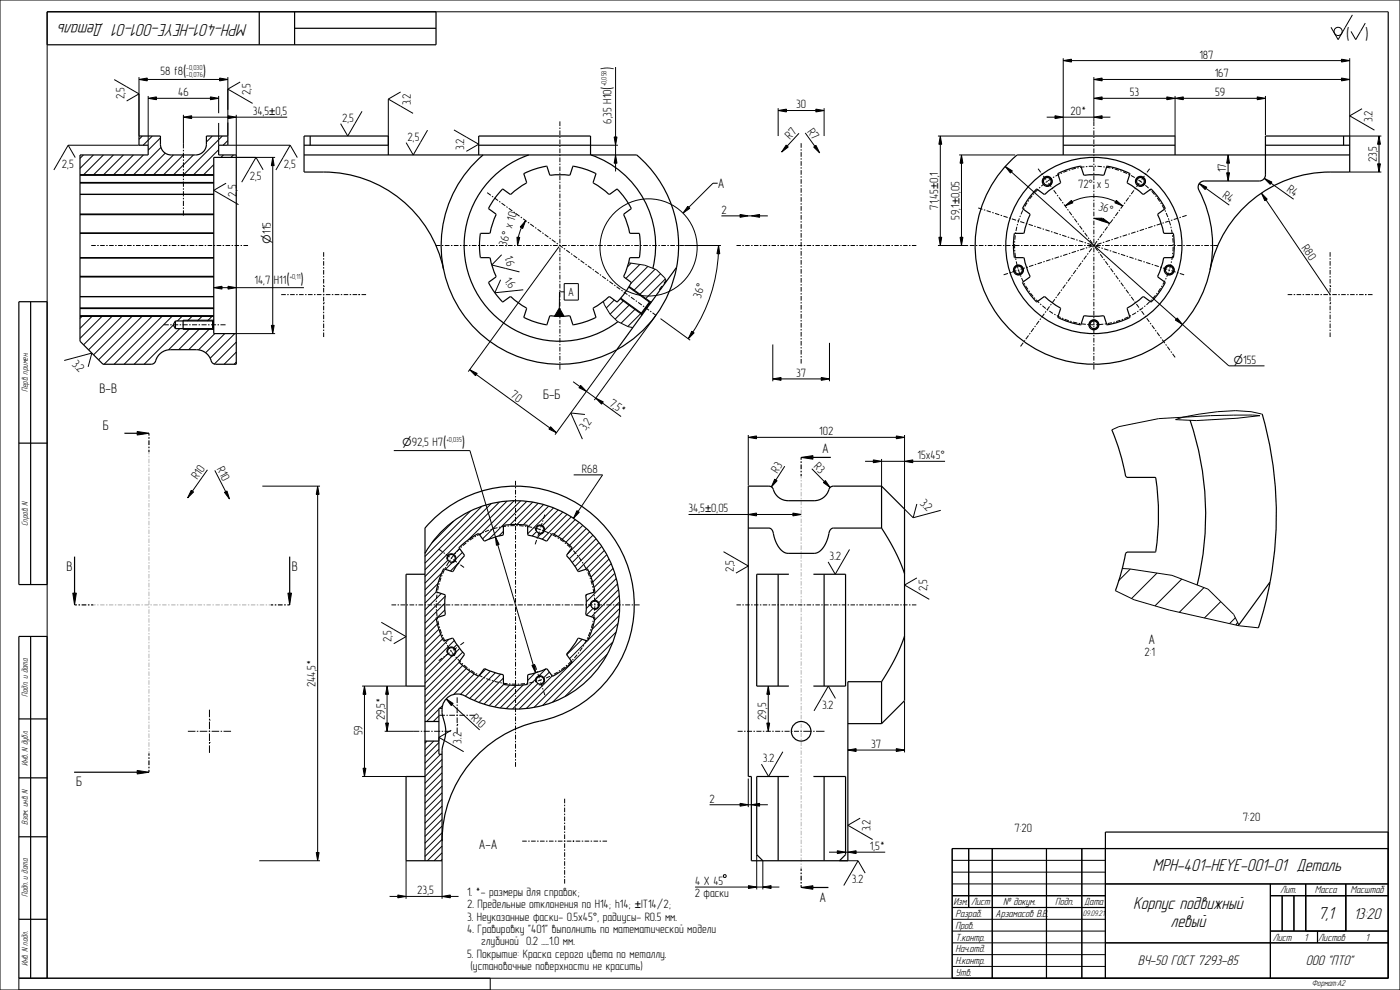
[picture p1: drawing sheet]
<svg xmlns="http://www.w3.org/2000/svg" width="594mm" height="420mm" viewBox="0 0 594 420" stroke-linecap="round" stroke-linejoin="round" font-family="sans-serif">
<defs><g id="words">
<g font-size="7.6">
<text x="105" y="10.1" transform="rotate(-180 105 10.1)">MPH-401-HEYE-001-01 Деталь</text>
<text x="489" y="369.4">MPH-401-HEYE-001-01 Деталь</text>
<text x="480.8" y="385.6">Корпус подвижный</text>
<text x="496.7" y="393.3">левый</text>
<text x="559.3" y="390.1">7,1</text>
</g>
<g font-size="7.5">
<text x="571.2" y="17">(</text>
<text x="579.3" y="17">)</text>
</g>
<g font-size="7.2">
<text x="260.1" y="29.8" transform="rotate(-90 260.1 29.8)">)</text>
<text x="77.7" y="32.7">(</text>
<text x="86.1" y="32.7">)</text>
<text x="260.1" y="38" transform="rotate(-90 260.1 38)">(</text>
<text x="121.5" y="121">( )</text>
<text x="188" y="190.1">(</text>
<text x="196" y="190.1">)</text>
</g>
<text font-size="6.8" x="574.4" y="389.8">13:20</text>
<g font-size="6.1">
<text x="482.7" y="409.6">ВЧ-50 ГОСТ 7293-85</text>
<text x="554" y="409.6">ООО &quot;ПТО&quot;</text>
</g>
<g font-size="5.9">
<text x="304.5" y="79.7">A</text>
<text x="42.3" y="166.7">В-В</text>
<text x="230.4" y="169.4">Б-Б</text>
<text x="43.6" y="182.6">Б</text>
<text x="348.8" y="192.1">А</text>
<text x="28.2" y="242.1">В</text>
<text x="123.8" y="242.1">В</text>
<text x="487.2" y="273.1">A</text>
<text x="32.3" y="333.6">Б</text>
<text x="203.2" y="360.3">А-А</text>
<text x="347.8" y="382.5">А</text>
</g>
<g font-size="5.1">
<text x="508.9" y="24.8">187</text>
<text x="68.1" y="32">58 f8</text>
<text x="515.4" y="32.8">167</text>
<text x="75.6" y="40.8">46</text>
<text x="106.3" y="40.4" transform="rotate(-90 106.3 40.4)">2,5</text>
<text x="479.3" y="40.8">53</text>
<text x="515.6" y="40.8">59</text>
<text x="52.8" y="42.2" transform="rotate(-90 52.8 42.2)">2,5</text>
<text x="174.4" y="44.7" transform="rotate(-90 174.4 44.7)">3.2</text>
<text x="337.8" y="46">30</text>
<text x="107.2" y="48.8">34,5±0,5</text>
<text x="145.2" y="51.6">2,5</text>
<text x="259.4" y="52.5" transform="rotate(-90 259.4 52.5)">6,35 H10</text>
<text x="454.2" y="48.8">20*</text>
<text x="582.3" y="51.8" transform="rotate(-90 582.3 51.8)">3.2</text>
<text x="173" y="59.6">2,5</text>
<text x="335.3" y="59.3" transform="rotate(-47 335.3 59.3)">R7</text>
<text x="342.4" y="55.9" transform="rotate(54 342.4 55.9)">R7</text>
<text x="197" y="63.6" transform="rotate(-90 197 63.6)">3.2</text>
<text x="26.3" y="71.2">2,5</text>
<text x="120.5" y="71.2">2,5</text>
<text x="584.2" y="68.8" transform="rotate(-90 584.2 68.8)">23,5</text>
<text x="106" y="76.4">2,5</text>
<text x="520.2" y="73.1" transform="rotate(-90 520.2 73.1)">17</text>
<text x="100.3" y="83.4" transform="rotate(-90 100.3 83.4)">2,5</text>
<text x="457.4" y="79.9">72° х 5</text>
<text x="518.4" y="83.7" transform="rotate(36 518.4 83.7)">R4</text>
<text x="545.7" y="81.2" transform="rotate(35 545.7 81.2)">R4</text>
<text x="398.1" y="88.9" transform="rotate(-90 398.1 88.9)">71,45±0,1</text>
<text x="465.8" y="88.9" transform="rotate(18 465.8 88.9)">36°</text>
<text x="306.1" y="90.7">2</text>
<text x="407.1" y="93.2" transform="rotate(-90 407.1 93.2)">59,1±0,05</text>
<text x="214.8" y="104.6" transform="rotate(-72 214.8 104.6)">36° х 10</text>
<text x="552" y="105.3" transform="rotate(56 552 105.3)">R80</text>
<text x="214" y="108.9" transform="rotate(74 214 108.9)">1.</text>
<text x="214.6" y="111" transform="rotate(74 214.6 111)">6</text>
<text x="213.8" y="119.1" transform="rotate(54 213.8 119.1)">1.</text>
<text x="108" y="120.3">14,7 H11</text>
<text x="215" y="120.8" transform="rotate(54 215 120.8)">6</text>
<text x="241.1" y="125.6">A</text>
<text x="297.3" y="126.8" transform="rotate(-72 297.3 126.8)">36°</text>
<text x="30.3" y="154.7" transform="rotate(45 30.3 154.7)">3.</text>
<text x="32.2" y="156.6" transform="rotate(45 32.2 156.6)">2</text>
<text x="337.8" y="159.9">37</text>
<text x="216.4" y="168.2" transform="rotate(36 216.4 168.2)">70</text>
<text x="258.2" y="171.7" transform="rotate(36 258.2 171.7)">7,</text>
<text x="260.6" y="173.5" transform="rotate(36 260.6 173.5)">5*</text>
<text x="248.4" y="183" transform="rotate(-54 248.4 183)">3,</text>
<text x="250" y="180.8" transform="rotate(-54 250 180.8)">2</text>
<text x="347.6" y="184.7">102</text>
<text x="389.3" y="194.8">15х45°</text>
<text x="83.8" y="203.7" transform="rotate(-55 83.8 203.7)">R10</text>
<text x="91.9" y="199.2" transform="rotate(63 91.9 199.2)">R10</text>
<text x="246.9" y="200.6">R68</text>
<text x="329.9" y="200.9" transform="rotate(-57 329.9 200.9)">R3</text>
<text x="345.1" y="198.3" transform="rotate(46 345.1 198.3)">R3</text>
<text x="390.1" y="213.6" transform="rotate(45 390.1 213.6)">3.</text>
<text x="391.9" y="215.5" transform="rotate(45 391.9 215.5)">2</text>
<text x="292.1" y="217.4">34,5±0,05</text>
<text x="352" y="237.5">3.2</text>
<text x="311.4" y="242.5" transform="rotate(-90 311.4 242.5)">2,5</text>
<text x="393.4" y="250.8" transform="rotate(-90 393.4 250.8)">2,5</text>
<text x="166.2" y="272.4" transform="rotate(-90 166.2 272.4)">2,5</text>
<text x="485.6" y="278.5">2:1</text>
<text x="133.9" y="291.6" transform="rotate(-90 133.9 291.6)">244,5*</text>
<text x="163.3" y="305.4" transform="rotate(-90 163.3 305.4)">29,5*</text>
<text x="199.7" y="304.9" transform="rotate(43 199.7 304.9)">R10</text>
<text x="325.1" y="305.4" transform="rotate(-90 325.1 305.4)">29,5</text>
<text x="348.8" y="300.7">3.2</text>
<text x="153.8" y="312" transform="rotate(-90 153.8 312)">59</text>
<text x="195.9" y="315.5" transform="rotate(-90 195.9 315.5)">3.2</text>
<text x="369.6" y="317.3">37</text>
<text x="323.7" y="323.3">3.2</text>
<text x="301.1" y="340.5">2</text>
<text x="369.4" y="352.7" transform="rotate(-90 369.4 352.7)">3.2</text>
<text x="430.5" y="353.1">7:20</text>
<text x="527.3" y="348.2">7:20</text>
<text x="369.1" y="360.7">1,5*</text>
<text x="294.9" y="375.5">4 X 45</text>
<text x="361.4" y="374.8">3.2</text>
<text x="177.1" y="379.4">23,5</text>
<text x="198.2" y="380.1">1. *- размеры для справок;</text>
<text x="294.8" y="380.7">2 фаски</text>
<text x="198.2" y="385.4">2. Предельные отклонения по H14; h14; ±IT14/2;</text>
<text x="198.2" y="395.9">4. Гравировку &quot;401&quot; выполнить по математической модели</text>
<text x="198.2" y="390.6">3. Неуказанные фаски- 0.5х45°, радиусы- R0.5 мм.</text>
<text x="204.2" y="401.1">глубиной 0.2 .....1.0 мм.</text>
<text x="198.2" y="406.4">5. Покрытие: Краска серого цвета по металлу.</text>
<text x="199.7" y="411.6">(установочные поверхности не красить)</text>
</g>
<g font-size="4.8">
<text x="114.8" y="103.4" transform="rotate(-90 114.8 103.4)">⌀115</text>
<text x="523.4" y="154.3">⌀155</text>
<text x="170.6" y="189.4">⌀92,5 H7</text>
</g>
<g font-size="4.5">
<text x="543.1" y="379.1">Лит.</text>
<text x="557.9" y="379.1">Масса</text>
<text x="573" y="379.1">Масштаб</text>
<text x="404.5" y="384.1">Изм.</text>
<text x="405.4" y="389.1">Pазраб.</text>
<text x="412" y="384.1">Лист</text>
<text x="422.4" y="389.1">Арзамасов В.В.</text>
<text x="425.7" y="384.1">№ докум.</text>
<text x="447.7" y="384.1">Подп.</text>
<text x="460" y="384.1">Дата</text>
<text x="405.4" y="394.1">Пров.</text>
<text x="405.4" y="399.1">Т.контр.</text>
<text x="540" y="399.1">Лист</text>
<text x="553.4" y="399.1">1</text>
<text x="559.3" y="399.1">Листов</text>
<text x="579.4" y="399.1">1</text>
<text x="405.4" y="404.1">Нач.отд.</text>
<text x="405.4" y="409.1">Н.контр.</text>
<text x="405.4" y="414.1">Утв.</text>
</g>
<g font-size="3.8">
<text x="11.8" y="166.3" transform="rotate(-90 11.8 166.3)">Перв. примен.</text>
<text x="11.8" y="223.1" transform="rotate(-90 11.8 223.1)">Справ. N</text>
<text x="11.8" y="295.6" transform="rotate(-90 11.8 295.6)">Подп. и дата</text>
<text x="11.8" y="324.9" transform="rotate(-90 11.8 324.9)">Инв. N дубл.</text>
<text x="11.8" y="350" transform="rotate(-90 11.8 350)">Взам. инв. N</text>
<text x="11.8" y="380.6" transform="rotate(-90 11.8 380.6)">Подп. и дата</text>
<text x="11.8" y="409.9" transform="rotate(-90 11.8 409.9)">Инв. N подл.</text>
<text x="556.6" y="418.4">Формат:А2</text>
</g>
<text font-size="3.5" x="459.4" y="388.7">09.09.21</text>
<g font-size="3.1">
<text x="79" y="29.9">-0,030</text>
<text x="79" y="32.7">-0,076</text>
<text x="257.3" y="36.6" transform="rotate(-90 257.3 36.6)">+0,058</text>
<text x="122.9" y="118.2">+0,11</text>
<text x="189.4" y="187.3">+0,035</text>
</g>
</g></defs>
<g fill="#000">
<path d="M59 33.7l3.5-.6v1.2zM93.2 33.1l3.5 .6-3.5 .6zM451.1 25.7l3.5-.6v1.2zM464.1 33.7l3.5-.6v1.2zM569.2 33.1l3.5 .6-3.5 .6zM569.2 25.1l3.5 .6-3.5 .6zM62.9 41.7l3.5-.6v1.2zM77.8 49.7l3.5-.6v1.2zM89.3 41.1l3.5 .6-3.5 .6zM96.7 49.1l3.5 .6-3.5 .6zM330.2 46.9l3.5-.6v1.2zM346.2 46.3l3.5 .6-3.5 .6z"/>
<path d="M399 57.7l.6 3.5h-1.2zM447.6 49.1l3.5 .6-3.5 .6zM464.1 49.7l3.5-.6v1.2zM464.1 41.7l3.5-.6v1.2zM495.1 41.1l3.5 .6-3.5 .6zM498.6 41.7l3.5-.6v1.2zM533.4 41.1l3.5 .6-3.5 .6zM585.1 57.7l.6 3.5h-1.2zM115.7 66.8l.6 3.5h-1.2zM260.6 58.1h1.2l-.6 3.5zM261.2 65.7l.6 3.5h-1.2zM333.6 61.6l.8 .8-2.8 2.1z"/>
<path d="M345.2 62.4l1-.7 1.6 3.2zM407.9 65.7l.6 3.5h-1.2zM426.5 70.6l3 1.9-.8 .9zM508.8 77.9l3.2 1.5-.7 1zM521.1 65.7l.6 3.5h-1.2zM520.5 73.3h1.2l-.6 3.5zM536.4 75.7l3.2 1.5-.7 1zM584.5 69.5h1.2l-.6 3.5zM223 93.6l-1.2 3.3-1.1-.6zM291.8 87.5l.9 .9-2.9 2zM314 91l3.5 .6-3.5 .6zM318.8 91.6l3.5-.6v1.2z"/>
<path d="M451.9 87.3l2.7-2.3 .6 1.1zM464.1 92.6h3.6l-.2 1.1zM468.1 92.7l2.8 2.1-3.4-1zM473.6 85l2.7 2.3-3.3-1.2zM535.2 81.9l2.5 2.6-1 .7zM219.3 100.6l1.2 .1-.9 3.5zM304.9 104.2l.5 3.5-1.2-.1zM398.4 100.7h1.2l-.6 3.5zM407.3 100.7h1.2l-.6 3.5zM90.7 122l3.5-.6v1.2zM96.7 121.4l3.5 .6-3.5 .6zM237.3 130.6l2 3.6-4-.1z"/>
<path d="M499.5 134.9l2.2 2.8-3-1.9zM115.1 138h1.2l-.6 3.5zM199.3 156.8l3.2 1.6-.8 1zM293.5 140.5l1 .7-2.5 2.5zM246.3 163.5l2.5 2.5-3.2-1.5zM252.8 168.9l3.2 1.6-.8 1zM327.9 160.7l3.5-.6v1.2zM348.4 160.1l3.5 .6-3.5 .6zM58.2 183.1l5 .7-5 .8zM233.6 181l2.5 2.6-3.2-1.6zM317.5 185.5l3.5-.6v1.2zM339.9 194.1l5-.8v1.5z"/>
<path d="M370.5 195.1l3.5 .6-3.5 .6zM380.3 184.9l3.5 .6-3.5 .6zM383.8 195.7l3.5-.6v1.2zM81.1 208l1 .7-2.5 2.5zM95.2 208.9l1.1-.6 1.1 3.4zM134.8 206.2l.6 3.5h-1.2zM244.8 216.7l1 .6-2.5 2.6zM317.5 218.3l3.5-.6v1.2zM328.7 203.3l1 .6-2.4 2.7zM336.4 217.7l3.5 .6-3.5 .6zM349.3 204.7l.9-.8 2 2.9zM210.2 227.8l1.6 3.2-1.2 .3z"/>
<path d="M30.9 251.6h1.5l-.8 5zM122.2 251.6h1.5l-.8 5zM154.6 291.1l.6 3.5h-1.2zM164.2 291.1l.6 3.5h-1.2zM189.3 296.5l3 1.9-.8 .9zM225.7 282.3l1.1-.4 .5 3.5zM326 291.1l.6 3.5h-1.2zM163.6 306.7h1.2l-.6 3.5zM325.4 306.7h1.2l-.6 3.5zM359.7 318.2l3.5-.6v1.2zM380.3 317.6l3.5 .6-3.5 .6zM58.2 326.9l5 .7-5 .8z"/>
<path d="M154 325.9h1.2l-.6 3.5zM314 340.8l3.5 .6-3.5 .6zM318.8 341.4l3.5-.6v1.2zM134.2 361.7h1.2l-.6 3.5zM317.6 375.7l3.5 .6-3.5 .6zM323.7 376.3l3.5-.6v1.2zM339.9 376.5l5-.7v1.5zM355.3 360.9l3.5 .6-3.5 .6zM359.7 361.5l3.5-.6v1.2zM168.8 379.7l3.5 .6-3.5 .6zM187.6 380.3l3.5-.6v1.2z"/>
</g>
<g fill="none" stroke="#000" stroke-width=".42">
<path d="M0 0h594v420h-594zM573.8 6.3l-6.1 10.5-3-5.2M579.3 9.8l-4.1 7-2-3.5M589 5h-569v410M48.5 33.8l10.5 6-5.3 3M59 33.7l3.5-.6v1.2zM59 32.7v25M62.5 33.7h30.7M93.2 33.1l3.5 .6-3.5 .6zM96.7 32.7v25M101.9 34.8l-5.2 3 10.5 6.1M170 39l-5.2 3"/>
<path d="M261.2 28.4v29.7M451.1 25.7l3.5-.6v1.2zM451.1 24.7v33h-53.1M454.6 25.7h114.6M464.1 33.7l3.5-.6v1.2zM464.1 32.7v20.8M467.6 33.7h101.6M569.2 33.1l3.5 .6-3.5 .6zM569.2 25.1l3.5 .6-3.5 .6zM572.7 24.7v33h13.4M60.4 57.7l-1.4 1.4M62.9 41.7l3.5-.6v1.2z"/>
<path d="M62.9 40.7v20.9M64.6 57.7l-3.9 3.9M66.4 41.7h22.9M68.1 58.5l-5.2 5.2M77.8 49.7l3.5-.6v1.2zM77.8 48.7v14.3M81.3 49.7h15.4M89.3 41.1l3.5 .6-3.5 .6zM90.1 57.7l-2.5 2.5M92.8 40.7v7.3M92.8 52.2v9.3M94.3 57.7l-16.3 16.4"/>
<path d="M96.7 59.6l-2 2M96.7 49.1l3.5 .6-3.5 .6zM100.2 49.7h21.7M100.2 48.7v17M153.6 47.2l-6.1 10.5-3-5.2M164.8 42l10.5 6.1M164.8 42v19.5M181.4 55.2l-6.1 10.5-3-5.2M192.6 55.1l10.5 6.1-5.2 3M237.6 51.5v2M237.6 54.1v.6M237.6 55.3v2"/>
<path d="M237.6 57.9v.7M237.6 59.2v1.9M260.6 58.1h1.2l-.6 3.5zM330.2 46.9l3.5-.6v1.2zM330.2 45.9v11.8M333.7 46.9h12.5M339 56.6l-5 5.4M341.7 56.4l4 5.6M346.2 46.3l3.5 .6-3.5 .6zM349.7 45.9v11.8M399 57.7l.6 3.5h-1.2zM444.1 49.7h3.5"/>
<path d="M447.6 49.1l3.5 .6-3.5 .6zM451.1 49.7h13M464.1 49.7l3.5-.6v1.2zM464.1 41.7l3.5-.6v1.2zM464.1 54.1v.6M464.1 55.3v2M464.1 57.9v.7M464.1 59.2v1.9M467.6 49.7h3.5M467.6 41.7h27.5M495.1 41.1l3.5 .6-3.5 .6zM498.6 41.7l3.5-.6v1.2z"/>
<path d="M498.6 40.7v17M502.1 41.7h31.3M533.4 41.1l3.5 .6-3.5 .6zM536.9 40.7v16.6M577.9 46.1l-5.2 3 10.5 6.1M585.1 57.7l.6 3.5h-1.2zM28.9 61.6l-6 10.5M28.9 61.6l3 5.2M28.9 61.6h30M35.4 65.7l-1.5 1.5M39.6 65.7l-5.7 5.7M43.9 65.7l-8.4 8.4"/>
<path d="M48.1 65.7l-8.3 8.4M52.4 65.7l-8.4 8.4M56.6 65.7l-8.3 8.4M60.9 65.7l-8.4 8.4M68.3 62.5l-11.6 11.6M70.1 65l-9.1 9.1M73.6 65.7l-8.4 8.4M77.8 63.6v.6M77.8 64.8v2.2M77.8 67.6v.7M77.8 68.9v2.2M77.8 71.7v.6"/>
<path d="M77.8 73v2.2M77.8 75.8v.6M77.8 77v2.2M77.8 79.9v.6M77.8 65.7l-8.3 8.4M82.1 65.7l-8.4 8.4M90.7 69.8l-4.3 4.3M90.7 74.1h.1M92.8 63.5l-10.6 10.6M94.8 65.7l-1 1.1M95.9 77.7l-5.2 3 10.5 6.1M96.7 61.6h26.4"/>
<path d="M99 65.7l-1 1.1M100.2 66.8h16.5M111.6 72l-3-5.2-6.1 10.5M115.7 66.8l.6 3.5h-1.2zM115.7 70.3v67.7M123.1 61.6l-6 10.5M123.1 61.6l3 5.2M237.6 61.8v.6M237.6 63v2M237.6 65.6v.6M237.6 66.8v2M237.6 69.4v.6"/>
<path d="M237.6 70.6v2M237.6 73.2v.7M237.6 74.5v1.9M237.6 77.1v.6M237.6 78.3v2M250.6 61.6h11.6M261.2 65.7l.6 3.5h-1.2zM261.2 61.6v4.1M261.2 69.2v3.5M304.5 77.7h-2l-10.2 10.2M333.6 61.6l.8 .8-2.8 2.1zM339.9 60.7v2"/>
<path d="M339.9 63.3v.6M339.9 64.6v1.9M339.9 67.1v.6M339.9 68.4v1.9M339.9 70.9v.7M339.9 72.2v1.9M339.9 74.8v.6M339.9 76v2M339.9 78.6v.6M339.9 79.8v2M345.2 62.4l1-.7 1.6 3.2zM399 61.2v39.5"/>
<path d="M406.9 65.7h23.9M407.9 65.7l.6 3.5h-1.2zM407.9 69.2v31.5M426.5 70.6l3 1.9-.8 .9zM429.1 73l70 62.3M440.4 71.6l1.2 1.5M441.9 73.6l.4 .5M442.5 77.4a1.95 1.95 0 0 1 1.7-2.4 1.95 1.95 0 0 1 2.1 2.1 1.95 1.95 0 0 1-2.5 1.7M442.7 74.6l1.1 1.6M444.2 76.7l.3 .5M444.9 77.7l1.1 1.5M446.4 79.7l.3 .5"/>
<path d="M446.4 79.7h.1M464.1 61.8v.6M464.1 63v2M464.1 65.6v.6M464.1 66.8v2M464.1 69.4v.6M464.1 70.6v2M464.1 73.2v.7M464.1 74.5v1.9M464.1 77.1v.6M464.1 78.3v2M481.8 79.8l-.3 .5"/>
<path d="M482 77.4a1.95 1.95 0 0 1 1.7-2.4 1.95 1.95 0 0 1 2.1 2.1 1.95 1.95 0 0 1-2.4 1.7M483.3 77.7l-1.1 1.6M484.1 76.7l-.4 .5M485.6 74.6l-1.2 1.6M486.3 73.6l-.4 .5M487.8 71.6l-1.2 1.5M508.8 77.9l3.2 1.5-.7 1zM511.7 79.9l9.9 7.1M520.5 73.3h1.2l-.6 3.5zM521.1 65.7l.6 3.5h-1.2zM521.1 69.2v4.1M536.4 75.7l3.2 1.5-.7 1z"/>
<path d="M539.3 77.7l9.6 6.8M572.7 73h13.4M584.5 69.5h1.2l-.6 3.5zM585.1 61.2v8.3M77.8 81.1v2.2M77.8 83.9v.7M77.8 85.2v2.2M77.8 88v.6M77.8 89.2v2.3M206.7 81.7l1.6 1.2M208.8 83.2l.5 .4M209.8 84l1.5 1.1"/>
<path d="M211.8 85.4l.5 .4M212.8 86.2l1.6 1.1M214.9 87.7l.5 .3M215.9 88.4l1.5 1.1M217.9 89.9l.5 .3M218.9 90.6l1.6 1.1M221 92.1l.5 .4M221.3 96.6l-1.4 4.1M222 92.8l1.5 1.1M223 93.6l-1.2 3.3-1.1-.6zM224 94.3l.5 .4M225 95l1.6 1.2"/>
<path d="M227.1 96.5l.5 .4M228.1 97.3l1.5 1.1M230.1 98.7l.5 .4M231.1 99.5l1.6 1.1M237.6 80.9v.6M237.6 82.1v2M237.6 84.7v.6M237.6 86v1.9M237.6 88.5v.7M237.6 89.8v1.9M237.6 92.4v.6M237.6 93.6v2"/>
<path d="M237.6 96.2v.6M237.6 97.4v2M291.8 87.5l.9 .9-2.9 2zM306.1 91.6h7.9M314 91l3.5 .6-3.5 .6zM317.5 91.6h1.3M318.8 91.6l3.5-.6v1.2zM322.3 91.6h3.5M339.9 82.4v.6M339.9 83.6v2M339.9 86.2v.6M339.9 87.4v2"/>
<path d="M339.9 90v.6M339.9 91.3v1.9M339.9 93.8v.6M339.9 95.1v1.9M339.9 97.6v.7M339.9 98.9v1.9M415.1 88.2l1.8 .6M417.4 89l.6 .2M418 89.2h.1M418.6 89.4l1.8 .6M421 90.1l.6 .2M422.2 90.5l1.8 .6"/>
<path d="M424.6 91.3l.6 .2M425.7 91.7l1.8 .6M428.1 92.5l.6 .2M429.3 92.8l1.8 .6M431.7 93.6l.6 .2M432.9 94l1.8 .6M435.3 94.8l.5 .2M436.4 95.2l1.8 .5M438.8 95.9l.6 .2M440 96.3l1.8 .6M442.4 97.1l.6 .2M443.6 97.5l1.8 .6"/>
<path d="M445.9 98.2l.6 .2M447.1 80.7l1.1 1.5M447.1 98.6l1.8 .6M448.5 82.7l.4 .5M449.3 83.7l1.1 1.5M449.5 99.4l.6 .2M450.7 99.8l1.8 .6M450.7 85.7l.4 .5M451.5 86.7l1.1 1.6M451.9 87.3l2.7-2.3 .6 1.1zM452.9 88.8l.4 .5M453.7 89.8l1.1 1.5"/>
<path d="M454.9 85.5a20.8 20.8 0 0 1 18.4 0M455.1 91.8l.4 .5M455.8 92.8l1.1 1.5M457.3 94.8l.4 .5M458 95.8l1.1 1.5M459.5 97.8l.4 .5M460.2 98.8l1.1 1.5M464.1 92.6h3.6l-.2 1.1zM464.1 80.9v.6M464.1 82.1v2M464.1 84.7v.6M464.1 86v1.9"/>
<path d="M464.1 88.5v.7M464.1 89.8v1.9M464.1 92.4v.6M464.1 93.6v2M464.1 96.2v.6M464.1 97.4v2M467.6 93.2h.2M467.7 99.2l-1.2 1.6M468.1 92.7l2.8 2.1-3.4-1zM468.4 98.2l-.4 .5M469.9 96.2l-1.1 1.5M470.6 95.2l-.3 .5"/>
<path d="M472.2 93.1l-1.2 1.6M472.9 92.1l-.4 .5M473.6 85l2.7 2.3-3.3-1.2zM474.4 90l-1.2 1.6M475.1 89l-.3 .5M476.6 86.9l-1.1 1.6M477.4 85.9l-.4 .5M478.2 99.6l-1.9 .6M478.9 83.8l-1.2 1.6M479.4 99.2l-.6 .2M479.6 82.8l-.4 .5M481.1 80.8l-1.1 1.5"/>
<path d="M481.8 98.4l-1.9 .6M483 98l-.6 .2M485.4 97.2l-1.8 .6M486.6 96.9l-.6 .1M489 96.1l-1.8 .6M490.2 95.7l-.6 .2M492.6 94.9l-1.8 .6M493.8 94.5l-.6 .2M496.2 93.7l-1.8 .6M497.4 93.3l-.6 .2M499.8 92.5l-1.8 .6M500.4 92.4h.1"/>
<path d="M501 92.2l-.6 .2M503.5 91.4l-1.9 .6M535.2 81.9l2.5 2.6-1 .7zM537.2 84.8l27.1 40.2M38.7 104.2h1.9M41.3 104.2h.6M42.5 104.2h1.9M45.1 104.2h.6M46.3 104.2h1.9M48.9 104.2h.6M50.1 104.2h1.9M52.7 104.2h.6"/>
<path d="M53.9 104.2h1.9M56.5 104.2h.6M57.7 104.2h1.9M60.3 104.2h.6M61.5 104.2h1.9M64.1 104.2h.6M65.3 104.2h1.9M67.9 104.2h.6M69.1 104.2h1.9M71.7 104.2h.6M72.9 104.2h1.9M75.5 104.2h.6"/>
<path d="M76.7 104.2h1.9M79.3 104.2h.6M80.5 104.2h1.9M83.1 104.2h.6M84.3 104.2h1.9M86.9 104.2h.6M88.1 104.2h1.9M90.7 104.2h.6M91.9 104.2h1.9M94.5 104.2h.6M95.7 104.2h1.9M98.3 104.2h.6"/>
<path d="M99.5 104.2h1.9M102.1 104.2h.6M103.3 104.2h1.9M137.3 107v1.9M137.3 109.5v.7M137.3 110.8v1.9M137.3 113.3v.6M137.3 114.6v1.9M137.3 117.1v.6M137.3 118.3v2M184.9 104.2h2M187.5 104.2h.6"/>
<path d="M188.7 104.2h2M191.3 104.2h.7M192.6 104.2h1.9M195.2 104.2h.6M196.4 104.2h2M199 104.2h.6M200.2 104.2h2M202.8 104.2h.6M204 104.2h2M206.6 104.2h.7M207.9 104.2h1.9M210.5 104.2h.6"/>
<path d="M211.7 104.2h2M212.4 118.7l-2.5 5.5 12.1-1.3M212.8 108.1l-4.2 4.3 11.8 3M214.3 104.2h.6M215.5 104.2h2M218.1 104.2h.6M219.3 100.6l1.2 .1-.9 3.5zM219.4 104.2h1.9M221.9 104.2h.7M223.2 104.2h1.9M225.8 104.2h.6M227 104.2h2"/>
<path d="M229.6 104.2h.6M230.8 104.2h2M233.2 101l.5 .3M233.4 104.2h.6M234.2 101.7l1.5 1.1M234.7 104.2h1.9M236.2 103.2l.5 .3M237.2 103.9l1.6 1.1M237.2 104.6l-38.5 53.1M237.2 104.2h.7M237.6 100v.6M237.6 101.3v1.9"/>
<path d="M237.6 103.8v.7M237.6 105.1v2M237.6 107.7v.6M237.6 108.9v2M237.6 111.5v.6M237.6 112.7v2M237.6 115.3v.6M237.6 116.6v1.9M237.6 119.1v.7M238.5 104.2h2M239.3 105.4l.5 .4M240.3 106.1l1.5 1.1"/>
<path d="M241.1 104.2h.6M242.3 107.6l.5 .4M242.3 104.2h2M243.3 108.3l1.6 1.2M244.9 104.2h.6M245.4 109.8l.5 .4M246.1 104.2h2M246.4 110.5l1.5 1.2M248.4 112l.5 .4M248.7 104.2h.6M249.4 112.8l1.6 1.1M250 104.2h1.9"/>
<path d="M251.5 114.3l.5 .3M252.5 115l1.5 1.1M252.5 104.2h.7M253.8 104.2h2M254.5 116.5l.5 .3M255.5 117.2l1.6 1.1M256.4 104.2h.6M257.6 118.7l.5 .4M257.6 104.2h2M258.6 119.4l1.5 1.1M260.2 104.2h.6M261.4 104.2h2"/>
<path d="M264 104.2h.6M265.3 104.2h1.9M266.7 111.6l6.8 .9 5 1.9 3.5 3.5 .8 1.4M267.8 111.6l-1.6 1.7M267.9 104.2h.6M269.1 104.2h2M271.5 112.2l-6 5.9M271.7 104.2h.6M272.9 104.2h2M274.9 113l-7.3 7.3M275.5 104.2h.6M276.7 104.2h2"/>
<path d="M278 114.2l-9.1 9.1M279.3 104.2h.6M280.3 116.1l-9 9M280.6 104.2h1.9M282.3 118.4l-8.5 8.5M283.2 104.2h.6M284.4 104.2h2M287 104.2h.6M288.2 104.2h2M290.4 104.2h15.5M304.8 107.7a67.3 67.3 0 0 1-10.8 33.1M304.9 104.2l.5 3.5-1.2-.1z"/>
<path d="M312.5 104.2h1.9M315 104.2h.6M316.2 104.2h1.9M318.7 104.2h.6M319.9 104.2h1.9M322.4 104.2h.6M323.7 104.2h1.8M326.1 104.2h.7M327.4 104.2h1.8M329.9 104.2h.6M331.1 104.2h1.9M333.6 104.2h.6"/>
<path d="M334.8 104.2h1.9M337.3 104.2h.6M338.5 104.2h1.9M339.9 101.5v.6M339.9 102.7v2M339.9 105.3v.6M339.9 106.5v2M339.9 109.1v.6M339.9 110.3v2M339.9 112.9v.6M339.9 114.1v2M339.9 116.7v.6"/>
<path d="M339.9 117.9v2M341 104.2h.6M342.3 104.2h1.8M344.7 104.2h.7M346 104.2h1.8M348.5 104.2h.6M349.7 104.2h1.9M352.2 104.2h.6M353.4 104.2h1.9M355.9 104.2h.6M357.1 104.2h1.9M359.6 104.2h.6"/>
<path d="M360.9 104.2h1.8M363.4 104.2h.6M364.6 104.2h1.9M367.1 104.2h.6M368.3 104.2h1.9M370.8 104.2h.6M372 104.2h1.9M374.5 104.2h.6M375.8 104.2h1.8M378.2 104.2h.7M379.5 104.2h1.8M382 104.2h.6"/>
<path d="M383.2 104.2h1.9M385.7 104.2h.6M386.9 104.2h1.9M398 104.2h12.8M398.4 100.7h1.2l-.6 3.5zM407.3 100.7h1.2l-.6 3.5zM411.5 104.2h1.9M414.1 104.2h.6M415.3 104.2h2M417.9 104.2h.6M419.1 104.2h2M421.7 104.2h.6"/>
<path d="M423 104.2h1.9M425.5 104.2h.7M426.8 104.2h2M427.6 116l-1.8 .6M428.8 115.6h.1M428.8 115.6l-.6 .2M429.4 104.2h.6M430.2 115.1a1.95 1.95 0 0 1 1.8-2.5 1.95 1.95 0 0 1 2.1 2.1 1.95 1.95 0 0 1-2.5 1.7M430.6 104.2h2M431.2 114.8l-1.8 .6M432.4 114.5l-.6 .1M433.2 104.2h.6"/>
<path d="M434.4 104.2h2M434.8 113.7l-1.8 .6M435.4 113.5h.1M436 113.3l-.6 .2M437 104.2h.6M438.3 104.2h1.9M438.5 112.5l-1.9 .6M439.6 112.1l-.6 .2M440.8 104.2h.7M442.1 111.3l-1.9 .6M442.1 104.2h2M443.2 110.9l-.5 .2"/>
<path d="M444.7 104.2h.6M445.7 110.1l-1.9 .6M445.9 104.2h2M446.9 109.8l-.6 .2M448.5 104.2h.6M449.3 109l-1.9 .6M449.7 104.2h2M450.5 108.6l-.6 .2M452.3 104.2h.6M452.8 119.8l-.4 .5M452.9 107.8l-1.8 .6M453.1 100.6l.6 .2"/>
<path d="M453.6 104.2h1.9M454.1 107.4l-.6 .2M454.2 100.9l1.8 .6M454.3 117.7l-1.2 1.6M455 116.7l-.4 .5M456.2 104.2h.6M456.5 114.6l-1.1 1.6M456.5 106.6l-1.8 .6M456.6 101.7l.6 .2M457.2 113.6l-.3 .5M457.4 104.2h2M457.7 106.2l-.6 .2"/>
<path d="M457.8 102.1l1.8 .6M458.7 111.5l-1.1 1.6M459.5 110.5l-.4 .5M460 104.2h.6M460.1 105.4l-1.8 .6M460.2 102.9l.6 .2M461 108.5l-1.2 1.5M461.2 104.2h2M461.3 105.1l-.6 .2M461.4 103.3l1.8 .5M461.7 100.8l.4 .5M461.7 107.5l-.4 .5"/>
<path d="M462.4 101.8l1.1 1.5M463.2 105.4l-1.1 1.6M463.7 104.3l-1.8 .6M463.7 104l.6 .2M463.8 104.2h.6M463.9 103.8l.4 .5M463.9 104.4l-.3 .5M464.1 100v.6M464.1 101.3v1.9M464.1 103.8v.7M464.1 105.1v2M464.1 107.7v.6"/>
<path d="M464.1 108.9v2M464.1 111.5v.6M464.1 112.7v2M464.1 115.3v.6M464.1 116.6v1.9M464.1 119.1v.7M464.6 104.8l1.1 1.6M464.9 103.9l-.6 .2M464.9 104.4l1.8 .6M465 104.2h2M465.5 102.3l-1.2 1.6M466.1 106.9l.3 .5"/>
<path d="M466.2 101.3l-.4 .5M466.8 107.9l1.1 1.5M467.3 105.2l.6 .2M467.3 103.1l-1.8 .6M467.6 104.2h.6M468.3 109.9l.3 .5M468.5 105.6l1.8 .6M468.5 102.7l-.6 .2M468.9 104.2h1.9M469 110.9l1.1 1.5M470.5 112.9l.3 .5M470.9 106.4l.6 .1"/>
<path d="M471 101.9l-1.9 .6M471.2 113.9l1.1 1.5M471.5 104.2h.6M472 106.7l1.8 .6M472.1 101.5l-.6 .2M472.7 115.9l.3 .5M472.7 104.2h2M473.4 116.9l1.1 1.5M474.4 107.5l.6 .2M474.6 100.8l-1.9 .6M474.8 118.9l.4 .5M475.3 104.2h.6"/>
<path d="M475.6 119.9l1.1 1.5M475.6 107.9l1.8 .6M475.7 100.4l-.5 .2M476.5 104.2h2M478 108.7l.6 .2M479.1 104.2h.6M479.2 109l1.8 .6M480.3 104.2h2M481.6 109.8l.5 .2M482.7 110.2l1.8 .6M482.9 104.2h.7M484.2 104.2h1.9"/>
<path d="M485.1 111l.6 .2M486.3 111.4l1.8 .5M486.8 104.2h.6M488 104.2h2M488.7 112.1l.6 .2M489.9 112.5l1.8 .6M490.6 104.2h.6M491.8 104.2h2M492.2 113.3l.6 .2M492.8 113.5h.1M493.4 113.7l1.8 .6M494.2 115.1a1.95 1.95 0 0 1 1.7-2.5 1.95 1.95 0 0 1 2.1 2.1 1.95 1.95 0 0 1-2.4 1.7"/>
<path d="M494.4 104.2h.6M495.6 104.2h2M495.8 114.5l.6 .1M497 114.8l1.8 .6M498.2 104.2h.7M499.4 115.6h.1M499.4 115.6l.6 .2M499.5 104.2h1.9M500.6 116l1.8 .6M502.1 104.2h.6M503.3 104.2h2M505.9 104.2h.6"/>
<path d="M507.1 104.2h2M509.7 104.2h.6M510.9 104.2h2M513.5 104.2h.7M514.8 104.2h1.9M564.3 107v1.9M564.3 109.5v.7M564.3 110.8v1.9M564.3 113.3v.6M564.3 114.6v1.9M564.3 117.1v.6M564.3 118.3v2"/>
<path d="M34.8 134.2l-.9 .9M39 134.2l-5.1 5.1M43.3 134.2l-9.4 9.4M47.5 134.2l-12 12.1M51.8 134.2l-14.2 14.2M56 134.2l-16.3 16.3M60.3 134.2l-18.5 18.5M64.5 134.2l-20.3 20.3M68.7 134.2l-20.3 20.3M69.4 137.8h2.2M72.2 137.8h.6M73 134.2l-20.3 20.3"/>
<path d="M73.5 137.8h2.1M73.5 137.9l-16.6 16.6M76.2 137.8h.7M76.3 139.4l-15.1 15.1M77.2 134.2l-1.9 2M77.5 137.8h2.1M77.7 139.7h12.8M77.7 135.8h12.8M80.3 137.8h.6M80.5 139.4l-9 9M81.5 134.2l-2 2M81.5 137.8h2.1"/>
<path d="M84.3 137.8h.6M84.8 139.4l-9 9M85.5 137.8h2.2M85.7 134.2l-1.9 2M88.3 137.8h.6M89 139.4l-8.9 9M89.5 137.8h2.2M90 134.2l-2 2M90.7 122l3.5-.6v1.2zM92.3 137.8h.6M93.5 137.8h2.2M94.2 122h2.5"/>
<path d="M96.7 121.4l3.5 .6-3.5 .6zM100.2 122h28.8M115.1 138h1.2l-.6 3.5zM119.3 125h2M121.9 125h.6M123.1 125h1.9M125.7 125h.6M126.9 125h1.9M129.4 125h.7M130.7 125h1.9M133.2 125h.6M134.5 125h1.9"/>
<path d="M137 125h.6M137.3 128.5h.1M137.3 121.5h.1M137.3 120.9v.6M137.3 122.1v2M137.3 124.7v.6M137.3 125.9v1.9M137.3 128.5v.6M137.3 129.7v1.9M137.3 132.2v.7M137.3 133.5v1.9M137.3 136v.7"/>
<path d="M137.3 137.3v1.9M137.3 139.8v.6M138.2 125h2M140.8 125h.6M142 125h2M144.6 125h.6M145.8 125h1.9M148.4 125h.6M149.6 125h1.9M152.2 125h.1M152.2 125h.6M153.4 125h1.9"/>
<path d="M237.3 130.6l2 3.6-4-.1zM237.6 120.4v2M237.6 123v.6M237.6 124.2v2M237.6 126.8v.6M237.6 128v2M237.6 130.6v.6M237.6 131.9v1.9M237.6 134.5v.6M237.6 135.7v2M237.6 138.3v.6M237.6 139.5v2"/>
<path d="M239.4 120.3h6v7h-6zM239.4 123.8h-2l-.1 6.8M256 127.9l.5 1.4 2.4 4M258.9 133.3l3.1 3.1 4.5 2.2 2 .4M260.6 120.9l.5 .4M260.6 127.3l-3.3 3.4M261.6 121.6l1.6 1.2M263.1 126.7l9.1 6.6M263.7 123.1l.5 .4M264.7 123.8l1.5 1.2M264.7 127.5l-5.9 5.8M266.7 125.3l.5 .4"/>
<path d="M266.9 121.5l9.1 6.6M267.1 129.3l-6.1 6.1M267.7 126.1l1.6 1.1M269.6 131l-6.1 6.1M269.8 127.6l.5 .3M270.8 128.3l1.5 1.1M272 132.8l-5.6 5.7M272.8 129.8l.5 .3M273.8 130.5l1.6 1.1M275.9 132l.5 .3M276.9 132.7l1.5 1.1M278.3 133.8l-26.1 35.9"/>
<path d="M280.3 135.2l12.5 9.1M339.9 120.5v.6M339.9 121.8v1.9M339.9 124.3v.7M339.9 125.6v1.9M339.9 128.2v.6M339.9 129.4v2M339.9 132v.6M339.9 133.2v2M339.9 135.8v.6M339.9 137v2M339.9 139.6v.6"/>
<path d="M438.6 139.2l-1.1 1.6M439.3 138.2l-.3 .5M440.9 136.2l-1.2 1.5M441.6 135.2l-.4 .5M443.1 133.1l-1.2 1.6M443.8 132.1l-.3 .5M445.3 130l-1.1 1.6M446.1 129l-.4 .5M447.6 126.9l-1.2 1.6M448.3 125.9l-.4 .5M449.8 123.9l-1.1 1.5M450.5 122.9l-.3 .5"/>
<path d="M452 120.8l-1.1 1.6M462.2 138.3a1.95 1.95 0 0 1 1.7-2.5 1.95 1.95 0 0 1 2.2 2.2 1.95 1.95 0 0 1-2.5 1.7M464.1 120.4v2M464.1 123v.6M464.1 124.2v2M464.1 126.8v.6M464.1 128v2M464.1 130.6v.6M464.1 131.9v1.9M464.1 134.5v.6M464.1 135.7v2M464.1 138.3v.6"/>
<path d="M464.1 139.5v2M477 121.9l.4 .5M477.8 122.9l1.1 1.6M479.2 125l.4 .5M480 126l1.1 1.5M481.4 128l.4 .5M482.2 129l1.1 1.5M483.6 131l.4 .5M484.3 132l1.1 1.5M485.8 134l.4 .5M486.5 135l1.1 1.5M488 137l.4 .5"/>
<path d="M488.7 138l1.1 1.5M499.5 134.9l2.2 2.8-3-1.9zM501.7 137.7l19.7 17.5h15.1M546.3 125h2M548.9 125h.6M550.1 125h2M552.7 125h.6M553.9 125h1.9M556.5 125h.6M557.7 125h1.9M560.3 125h.6M561.5 125h1.9"/>
<path d="M564 125h.7M564.3 128.5h.1M564.3 121.5h.1M564.3 120.9v.6M564.3 122.1v2M564.3 124.7v.6M564.3 125.9v1.9M564.3 128.5v.6M564.3 129.7v1.9M564.3 132.2v.7M564.3 133.5v1.9M564.3 136v.7"/>
<path d="M564.3 137.3v1.9M564.3 139.8v.6M565.3 125h1.9M567.8 125h.6M569.1 125h1.9M571.6 125h.6M572.8 125h2M575.4 125h.6M576.6 125h2M579.2 125h.1M579.2 125h.6M580.4 125h1.9"/>
<path d="M27.3 152.9l11.7-3.1-1.6 5.8M91.1 141.5l-6.9 6.9M95.4 141.5l-8.2 8.2M99.6 141.5l-10.4 10.5M100.2 141.5h16.5M100.2 145.1l-9.3 9.3M100.2 149.4l-5.1 5.1M100.2 153.6l-.9 .9M137.3 141.1v1.9M199.3 156.8l3.2 1.6-.8 1zM202.1 158.9l31.1 22.6M237.6 142.1v.6"/>
<path d="M237.6 143.3v2M237.6 145.9v.6M237.6 147.2v1.9M237.6 149.8v.6M237.6 151v2M237.6 153.6v.6M237.6 154.8v2M261.7 148.4l-26.2 36M293.5 140.5l1 .7-2.5 2.5zM327.9 146.1v15.6M339.9 140.8v2M339.9 143.4v.6"/>
<path d="M339.9 144.6v2M339.9 147.2v.6M339.9 148.5v1.9M339.9 151v.7M339.9 152.3v1.9M351.9 145.5v16.2M434.1 145.4l-1.1 1.6M434.9 144.4l-.4 .5M436.4 142.3l-1.2 1.6M437.1 141.3l-.4 .5M464.1 142.1v.6M464.1 143.3v2"/>
<path d="M464.1 145.9v.6M464.1 147.2v1.9M464.1 149.8v.6M464.1 151v2M464.1 153.6v.6M464.1 154.8v2M490.2 140l.4 .6M490.9 141.1l1.1 1.5M492.4 143.1l.3 .5M493.1 144.1l1.1 1.5M494.6 146.1l.3 .5M495.3 147.1l1.1 1.5"/>
<path d="M496.8 149.1l.3 .5M497.5 150.1l1.1 1.5M564.3 141.1v1.9M243.2 161.9l2.8 2.1M246.3 163.5l2.5 2.5-3.2-1.5zM248.2 175.8l-6-.6 4.9 11.1M248.8 166l4 2.9M252.8 168.9l3.2 1.6-.8 1zM255.6 171l7.9 5.7M327.9 160.7l3.5-.6v1.2zM331.4 160.7h17M348.4 160.1l3.5 .6-3.5 .6z"/>
<path d="M535.3 175.6l-4.5-.9a86.5 86.5 0 0 0-32 3.3l8.7 .4 17.3-1 9.8-1.1a325.9 325.9 0 0 0-43 1.3l-16.9 3.4-3 1.4M58.2 183.1l5 .7-5 .8zM88 199.3l-6.4 9.1M91.1 199.6l4.7 9M167.1 191.2h32.3l10.8 36.6M233.6 181l2.5 2.6-3.2-1.6zM317.5 185.5l3.5-.6v1.2zM317.5 184.5v21.5M321 185.5h59.3M333 197.8l-3.8 5.8M339.9 194.1l5-.8v1.5zM344.4 198.9l5.4 5.4"/>
<path d="M367 195.7h3.5M370.5 195.1l3.5 .6-3.5 .6zM374 194.7v11.5M374 195.7h9.8M380.3 184.9l3.5 .6-3.5 .6zM383.8 195.7l3.5-.6v1.2zM383.8 184.5v31.5M387.3 195.7h13.7M81.1 208l1 .7-2.5 2.5zM95.2 208.9l1.1-.6 1.1 3.4zM111.3 206.2h24.5M134.8 206.2l.6 3.5h-1.2z"/>
<path d="M134.8 209.7v152M199.6 216.8l-19.3 19.3M204.4 214.9l-24.1 24M208.4 213.7l-28.1 28M211.9 213l-31.6 31.6M215.1 212.6l-16.3 16.3M218.1 212.4l-14.5 14.6M218.7 204v2M218.7 206.6v.6M218.7 207.8v2M218.7 210.4v.6M218.7 211.6v2"/>
<path d="M218.7 214.2v.6M218.7 215.5v1.9M218.7 218.1v.6M218.7 219.3v2M220.9 212.5l-16.1 16.1M223.5 212.7l-16.1 16.1M226 213l-9.6 9.6M228.3 213.5l-9 9M230.6 214.1l-8.6 8.6M231.2 218.3l-.6 1.9M232.8 214.7l-8.9 8.9M234.8 215.5l-10.9 11"/>
<path d="M236.9 216.3l-7 6.9M238.7 217.3l-8.2 8.2M240.6 218.2l-10.6 10.6M242.3 219.3l-7.3 7.3M243.4 201.5h12.3l-10.4 15.5M244.8 216.7l1 .6-2.5 2.6zM292.1 218.3h25.4M317.5 218.3l3.5-.6v1.2zM321 218.3h15.4M328.7 203.3l1 .6-2.4 2.7zM336.4 217.7l3.5 .6-3.5 .6zM349.3 204.7l.9-.8 2 2.9z"/>
<path d="M383.8 216l3.6 3.6M389 213.8l-1.6 5.8M399.1 216.5l-11.7 3.1M186.2 233l1.5 1.1M188.2 234.4l.5 .4M189.2 235.2l1.6 1.1M189.6 237.4a1.95 1.95 0 0 1 1.7-2.5 1.95 1.95 0 0 1 2.2 2.1 1.95 1.95 0 0 1-2.5 1.7M190.1 237.6l-9.8 9.8M191.3 236.7l.5 .3M192.3 238.3l-3.3 3.2M192.3 237.4l1.5 1.1M192.5 221.1l-9.2 9.2"/>
<path d="M194.3 238.9l.5 .3M194.5 238.9l-3.4 3.3M195 232.7l-2.7 2.7M195.3 239.6l1.6 1.1M196.2 234.4l-3.2 3.2M210.2 227.8l1.6 3.2-1.2 .3zM211.2 231.1l15.1 51M213.6 225.4l-2 2M218.7 221.9v.6M218.7 223.1v2M218.7 225.7v.6M218.7 226.9v2"/>
<path d="M218.7 229.5v.6M218.7 230.8v1.9M218.7 233.4v.6M218.7 234.6v2M218.7 237.2v.6M218.7 238.4v2M227.2 225.1a1.95 1.95 0 0 1 1.8-2.4 1.95 1.95 0 0 1 2.1 2.1 1.95 1.95 0 0 1-2.5 1.7M227.7 229.1l-.6 1.8M227.7 225.4l-1.9 2M228.1 227.9l-.2 .6M228.8 225.5l-.6 1.8M229.2 224.3l-.2 .6"/>
<path d="M230 221.9l-.6 1.8M230 226l-2 2M230.4 220.7l-.2 .6M244.1 220.4l-7.3 7.3M245.7 221.6l-7.2 7.2M247.3 222.9l-7.2 7.1M248.7 224.2l-7.1 7.1M250.2 225.6l-9.4 9.4M251.6 227.1l-10.1 10M252.9 228.6l-10.1 10.1M254.1 230.2l-10.1 10.1M255.3 231.8l-10.3 10.3"/>
<path d="M256.4 233.5l-8 8.1M257.4 235.3l-7.5 7.5M258.4 237.2l-7.7 7.7M259.3 239.1l-7.9 7.9M307 234.1l10.5 6-5.2 3M360.4 233.1l-6 10.5-3-5.2M30.9 251.6h1.5l-.8 5zM122.2 251.6h1.5l-.8 5zM166.1 256.6h2M168.7 256.6h.6M169.9 256.6h2M172.5 256.6h.6"/>
<path d="M173.7 256.6h2M176.3 256.6h.7M177.6 256.6h1.9M180.2 256.6h.6M181.4 256.6h2M184 256.6h.6M185.1 251.1l-4.8 4.8M185.2 256.6h2M185.9 247.5l-5.6 5.6M187.2 251.8l-6.9 6.9M187.4 243.1l-7.1 7.1M187.8 256.6h.6"/>
<path d="M188.7 256l-8.4 8.4M188.8 258.7l-3.3 3.3M188.9 252.9l-8.6 8.6M189.1 256.6h1.9M191.6 256.6h.7M192.9 256.6h1.9M195.5 256.6h.6M196.7 256.6h2M199.3 256.6h.6M200.5 256.6h2M203.1 256.6h.6M204.4 256.6h1.9"/>
<path d="M206.9 256.6h.7M208.2 256.6h2M210.8 256.6h.6M212 256.6h2M214.6 256.6h.6M215.8 256.6h2M218.4 256.6h.6M218.7 241v.6M218.7 242.2v2M218.7 244.8v.7M218.7 246.1v1.9M218.7 248.7v.6"/>
<path d="M218.7 249.9v2M218.7 252.5v.6M218.7 253.7v2M218.7 256.3v.6M218.7 257.5v2.1M219.7 256.6h2.1M222.4 256.6h.6M223.6 256.6h2.2M226.4 256.6h.6M227.6 256.6h2.2M230.4 256.6h.6M231.6 256.6h2.2"/>
<path d="M234.4 256.6h.6M235.6 256.6h2.2M238.4 256.6h.6M239.6 256.6h2.2M242.4 256.6h.6M243.6 256.6h4.1M248.3 256.6h.6M249.1 252.2l-.6 .5M249.5 256.6h1.9M250.5 257.1a1.95 1.95 0 0 1 1.7-2.4 1.95 1.95 0 0 1 2.1 2.1 1.95 1.95 0 0 1-2.4 1.7M250.9 256.1l-2.2 2.1M251.7 258.1l-2.9 2.9"/>
<path d="M252.1 256.6h.6M253.3 256.6h2.1M256 256.6h.7M257.3 256.6h2.1M260 256.6h.6M260.1 241.1l-8.1 8.1M260.8 243.3l-12 12M261.3 256.6h2.1M261.5 245.4l-9.7 9.7M262 247.7l-8.2 8.2M262.4 250.2l-11.5 11.5M262.7 252.7l-10.5 10.5"/>
<path d="M262.9 258.2l-13.6 13.5M262.9 255.3l-11.7 11.7M264 256.6h.6M265.2 256.6h2.2M268 256.6h.6M269.2 256.6h2.2M312.5 256.6h1.9M315 256.6h.6M316.2 256.6h1.9M318.7 256.6h.6M319.9 256.6h1.9M322.4 256.6h.6"/>
<path d="M323.7 256.6h1.8M326.1 256.6h.7M327.4 256.6h1.8M329.9 256.6h.6M331.1 256.6h1.9M333.6 256.6h.6M334.8 256.6h1.9M337.3 256.6h.6M338.5 256.6h1.9M341 256.6h.6M342.3 256.6h1.8M344.7 256.6h.7"/>
<path d="M346 256.6h1.8M348.5 256.6h.6M349.7 256.6h1.9M352.2 256.6h.6M353.4 256.6h1.9M355.9 256.6h.6M357.1 256.6h1.9M359.6 256.6h.6M360.9 256.6h1.8M363.4 256.6h.6M364.6 256.6h1.9M367.1 256.6h.6"/>
<path d="M368.3 256.6h1.9M370.8 256.6h.6M372 256.6h1.9M374.5 256.6h.6M375.8 256.6h1.8M378.2 256.6h.7M379.5 256.6h1.8M382 256.6h.6M383.2 256.6h1.9M385.7 256.6h.6M386.9 256.6h1.9M389 245.2l-5.2 3 10.5 6.1"/>
<path d="M473.2 250.6l8 3.9 15 4.3 29.6 6.7 8.1 .9M476.2 241.2l3 .1 18.1 2.8 15.3 5.8 10.8 10.7 2.2 4.5M479.6 241.4l-5 5M490.9 243.1l-10.8 10.8M501.4 245.7l-11.4 11.3M510.8 249.3l-10.4 10.5M517.9 255.2l-6.9 7M161.8 264l10.5 6.1-5.2 3M185.1 262.4l-4.8 4.8M185.6 264.8l-5.3 5.2M186.2 267l-5.9 5.9M187 269l-6.7 6.7"/>
<path d="M187.7 279.2l-1.5 1.1M187.8 271l-7.5 7.5M188.7 278.4l-.5 .4M189.6 276.9a1.95 1.95 0 0 1 1.7-2.5 1.95 1.95 0 0 1 2.2 2.2 1.95 1.95 0 0 1-2.5 1.7M190.1 277.2l-9.8 9.8M190.4 271.2l-10.1 10.1M190.8 276.9l-1.6 1.2M191.8 276.2l-.5 .4M192.4 277.8l-12.1 12M192.8 271.7l-12.5 12.5M193.8 274.7l-1.5 1.1M193.8 273.5l-1.5 1.5"/>
<path d="M194.8 274l-.5 .4M195 275.1l-2.1 2.1M196.3 276.6l-16 16.1M196.9 272.5l-1.6 1.1M218.7 260.2v.6M218.7 261.4v2M218.7 264v.7M218.7 265.3v2M218.7 267.9v.6M218.7 269.1v2.1M218.7 271.8v.6M218.7 273v2"/>
<path d="M218.7 275.6v.7M218.7 276.9v2M218.7 279.5v.6M247 271.2l-6.5 6.6M249.1 271.9l-7.5 7.5M257.6 277.6l-17.9 17.9M260 272.4l-25.6 25.5M261.4 268.2l-31.1 31.1M262.2 264.5l-35.6 35.6M262.7 261.2l-39.4 39.4M524.1 262.1l-2.4 2.5M153.6 291.1h18.7"/>
<path d="M154.6 291.1l.6 3.5h-1.2zM154.6 294.6v31.3M164.2 291.1l.6 3.5h-1.2zM164.2 294.6v12.1M187.8 299.3l-1.2 1.2M189.3 296.5l3 1.9-.8 .9zM191.9 298.9l11.6 10.8M194 295.8v2.5M194 298.9v.6M194.8 281l-14.5 14.5M196.3 282.3l-16 16M197.9 283.6l-17.6 17.5"/>
<path d="M199.5 284.8l-19.2 19.2M201.2 285.9l-8.7 8.7M203 286.9l-7.6 7.7M206.1 283.9l-2.9 2.8M208.1 284.7l-10.7 10.6M210.2 285.4l-10.9 10.9M212.4 286l-11.2 11.2M213.6 287.7l-10.3 10.3M213.7 290.4l-8.3 8.3M216.3 290.7l-8.8 8.7M218.7 280.8v2M218.7 283.4v.6"/>
<path d="M218.7 284.6v2M218.7 287.2v.7M218.7 288.5v2M218.7 291.1v.6M218.7 292.4v2M218.7 295v.6M218.7 296.2v2M218.7 298.9v.6M219 290.7l-9.1 9.2M222 290.6l-9.8 9.7M225.7 282.3l1.1-.4 .5 3.5zM227.1 282.3l.6 1.8"/>
<path d="M227.1 285.5l-3.2 3.2M227.2 289.1a1.95 1.95 0 0 1 1.8-2.4 1.95 1.95 0 0 1 2.1 2.1 1.95 1.95 0 0 1-2.5 1.7M227.9 284.7l.2 .6M228.2 285.9l.6 1.8M228.3 290l-10.8 10.8M229 288.3l.2 .6M229.4 289.5l.6 1.8M230.2 291.9l.2 .6M230.6 293.1l.6 1.8M231.6 283.8l-16.8 16.8M233.1 285.1l-2.6 2.6M234.3 286.8l-14 14"/>
<path d="M326 291.1l.6 3.5h-1.2zM326 294.6v12.1M354.5 296.3l-3.1-5.2-6 10.5M383.8 297.5v21.7M79.7 310.2h3.2M83.5 310.2h.6M84.8 310.2h3.1M88.6 310.2h.6M88.9 315h.1M88.9 305.5h.1M88.9 301.1v3.2M88.9 304.9v.6"/>
<path d="M88.9 306.1v3.2M88.9 309.9v.7M88.9 311.2v3.2M88.9 315v.6M88.9 316.2v3.2M89.8 310.2h3.2M93.6 310.2h.6M94.8 310.2h3.2M163.2 310.2h14.7M163.6 306.7h1.2l-.6 3.5zM178.5 310.2h.6M179.8 310.2h2.5"/>
<path d="M181.2 314.4l-.9 .9M183 310.2h.6M184 314.4l-3.7 3.7M184.2 310.2h2.6M186.2 312.8l10.5 6.1M186.2 300.9l-5.2 5.2M186.2 303.7l-2.3 2.4M186.2 315l-5.9 5.9M186.2 317.9l-5.9 5.9M186.2 312.8v1.5M186.4 303.4h2.4M186.9 320l-6.6 6.6"/>
<path d="M187.4 310.2h.6M188.6 310.2h2.6M189.4 303.4h.6M190.6 303.4h2.4M191.5 309.8l-5.3 3M193.7 303.4h.6M194 307.4h.1M194 300.1v2.4M194 303.1v.7M194 304.4v2.4M194 307.4v.6M194 308.6v2.4"/>
<path d="M194.9 303.4h2.4M197.9 303.4h.6M199.2 303.4h2.4M218.7 300.1v2M218.7 302.7v.6M218.7 304v2M218.7 306.6v.6M218.7 307.8v2M218.7 310.5v.6M218.7 311.7v2M218.7 314.3v.6M218.7 315.6v2"/>
<path d="M218.7 318.2v.6M218.7 319.4v2M313 310.2h2.1M315.7 310.2h.6M316.9 310.2h2.2M319.7 310.2h.6M320.9 310.2h2.2M323.7 310.2h.6M324.9 310.2h2.1M325.4 306.7h1.2l-.6 3.5zM327.7 310.2h.6M328.9 310.2h2.1"/>
<path d="M331.6 310.2h.7M332.1 318.9l-6 10.5-3-5.2M332.9 310.2h2.1M335.6 310.2h.6M336.9 310.2h2.1M339.6 310.2h.6M340.8 310.2h3.6M345 310.2h.6M346.2 310.2h3.6M359.7 318.2l3.5-.6v1.2zM363.2 318.2h17.1M380.3 317.6l3.5 .6-3.5 .6z"/>
<path d="M58.2 326.9l5 .7-5 .8zM153.6 329.4h18.7M154 325.9h1.2l-.6 3.5zM187.6 322.2l-7.3 7.2M187.6 325l-7.3 7.3M187.6 327.8l-7.3 7.3M187.6 330.7l-7.3 7.2M187.6 333.5l-7.3 7.2M187.6 336.3l-7.3 7.3M187.6 339.1l-7.3 7.3M218.7 322.1v.6M218.7 323.3v2"/>
<path d="M239.6 338.9v1.9M317.5 330.3v12.1M187.6 342l-7.3 7.2M187.6 344.8l-7.3 7.3M187.6 347.6l-7.3 7.3M187.6 350.5l-7.3 7.2M187.6 353.3l-7.3 7.2M187.6 356.1l-7.3 7.3M187.6 358.9l-6.3 6.3M221.6 356.9h1.9M224.1 356.9h.6M225.3 356.9h2"/>
<path d="M227.9 356.9h.6M229.1 356.9h2M231.7 356.9h.6M232.9 356.9h2M235.5 356.9h.6M236.7 356.9h1.9M239.3 356.9h.6M239.6 341.4v.6M239.6 342.6v2M239.6 345.2v.6M239.6 346.4v2M239.6 349v.6"/>
<path d="M239.6 350.2v1.9M239.6 352.8v.6M239.6 354v1.9M239.6 356.5v.7M239.6 357.8v1.9M240.5 356.9h1.9M243 356.9h.1M243 356.9h.7M244.3 356.9h1.9M246.8 356.9h.6M248.1 356.9h1.9M250.6 356.9h.6"/>
<path d="M251.8 356.9h2M254.4 356.9h.6M255.6 356.9h2M301.1 341.4h12.9M314 340.8l3.5 .6-3.5 .6zM317.5 341.4h1.3M318.8 341.4l3.5-.6v1.2zM322.3 341.4h3.5M365 347.1l-5.3 3 10.5 6.1M411 360v25M421 360v55M444 360v55"/>
<path d="M459 360v55M469 360v55M110 365.2h25.8M134.2 361.7h1.2l-.6 3.5zM168.8 379.7l3.5 .6-3.5 .6zM172.3 365.2v16.1M187.6 365.2v16.1M187.6 361.8l-3.4 3.4M187.6 364.6l-.6 .6M239.6 360.3v.6M239.6 361.6v1.9M239.6 364.1v.6"/>
<path d="M239.6 365.4v1.9M239.6 367.9v.6M239.6 369.1v2M239.6 371.7v.6M239.6 372.9v2M294.9 376.3h22.7M307.2 371.1l.9 .3-.3 .8-.9-.2zM317.6 375.7l3.5 .6-3.5 .6zM321.1 376.3h2.6M321.1 362.6v14.7M323.7 376.3l3.5-.6v1.2zM323.7 365.2v12.1"/>
<path d="M327.2 376.3h3.5M339.9 376.5l5-.7v1.5zM351.8 361.5h3.5M355.3 360.9l3.5 .6-3.5 .6zM356.2 365.2h7.9M358.8 361.5h.9M359.7 361.5l3.5-.6v1.2zM363.2 361.5h12.4M364.1 365.2l-6.1 10.5M364.1 365.2l3 5.2M404 365h65M404 370h65"/>
<path d="M404 375h185M404 380h65M539 380h50M539 375v40M544 380v15M549 380v15M554 375v20M571 375v20M165.3 380.3h3.5M172.3 380.3h15.3M187.6 380.3l3.5-.6v1.2zM191.1 380.3h3.5"/>
<path d="M404 385h65M404 390h65M404 395h65M404 400h185M539 395h50M559 395v5M208 415v5M404 415v-55h185v55h-581v5M404 405h65M404 410h65"/>
<circle cx="567.7" cy="13.3" r="1.74"/>
<circle cx="275.2" cy="105" r="20.6"/>
</g>
<g fill="none" stroke="#000" stroke-width=".51">
<path d="M20 5h165v14h-165zM110 5v14M125 12h60M125 5v14M589 5v410h-185v-55h185M131.6 57.7v3.9M570.1 57.7v3.9M33.9 65.7h29v-4.1h-3.9v-3.9h9.1a8.8 8.8 0 0 0 .6 5.8l1.6 1.6 1.5 .6h11.2a4.5 4.5 0 0 0 4.6-4.5v-3.5h9.1v3.9h-3.9v4.1h7.4v88.8h-8.7l-1.4-.5a8.5 8.5 0 0 0-4.3-5.2l-2.5-.4h-11a6.7 6.7 0 0 0-6.5 5.2l-.7 .7-.9 .2h-20.5l-9.8-9.7zM33.9 77.7h56.8M33.9 77.4h56.8M33.9 74.4h56.8M33.9 74.1h56.8"/>
<path d="M100.2 66.8h-9.5v74.7h9.5M129 65.7h141.1a50.4 50.4 0 0 1 17 47.7l-7 9.6M129 61.6h35.8M164.8 65.7v-8h-35.8v15.3a63.7 63.7 0 0 1 26 3.1 52 52 0 0 1 33.2 38.3M203.1 65.7v-8h47.5v8M203.1 61.6h47.5M205 65.7a50.4 50.4 0 0 0-9 66.9 50.4 50.4 0 0 0 65.7 15.8l18.3-25.3-.2-.2 1-1.5 .3 .2M224.3 65.7a40.6 40.6 0 0 0-22.6 57.6 40.6 40.6 0 0 0 60.5 13.2M250.8 65.7a40.6 40.6 0 0 1 26.2 48.1M451.1 61.6h47.5M451.1 65.7v-8h47.5v8M536.9 61.6h35.8"/>
<path d="M572.7 65.7h-141.2a50.4 50.4 0 0 0-7.8 68.5 50.4 50.4 0 0 0 67.8 12.3 50.4 50.4 0 0 0 16.9-66.7 2.6 2.6 0 0 1 2.5-3h23.4l1.6-.6 .7-.9 .3-1.1v-16.5h35.8v15.3a63.7 63.7 0 0 0-26 3.1 52 52 0 0 0-33.3 38.3M33.9 99h56.8M33.9 98.8h56.8M33.9 91.1h56.8M33.9 90.8h56.8M33.9 82.5h56.8M213.2 80.2l3.5 2.3 2.8-2.4 3.9-2.4-1.1-4.1 4.7-1.9 4.9-1.2 1.6 3.9 3.6-.3 4.5 .3 1.6-3.9 4.9 1.2 4.7 1.9-1.1 4.1 3.9 2.4 2.8 2.4 3.5-2.3 3.3 3.9 2.6 4.3-3.2 2.7 1.7 4.2 .8 3.5 4.2 .3 .4 5.1-.4 5-4.2 .3-.8 3.5-1.7 4.3 3.2 2.6-2.6 4.3-3.3 3.9-3.5-2.3-2.8 2.4-3.9 2.5 1.1 4-4.7 1.9-4.9 1.2-1.6-3.9-4.5 .3-3.6-.3-1.6 3.9-4.9-1.2-4.7-1.9 1.1-4-3.9-2.5-2.8-2.4-3.5 2.3-3.3-3.9-2.6-4.3 3.2-2.6-1.7-4.3-.8-3.5-4.2-.3-.4-5 .4-5.1 4.2-.3 .8-3.5 1.7-4.2-3.2-2.7 2.6-4.3zM439.8 80.2l3.5 2.3 2.8-2.4 3.8-2.4-1-4.1 4.7-1.9 4.9-1.2 1.5 3.9 3.7-.3 4.5 .3 1.5-3.9 5 1.2 4.7 1.9-1.1 4.1 3.8 2.4 2.8 2.4 3.5-2.3 3.3 3.9 2.7 4.3-3.2 2.7 1.6 4.2 .9 3.5 4.2 .3 .3 5.1-.3 5-4.2 .3-.9 3.5-1.6 4.3 3.2 2.6-2.7 4.3-3.3 3.9-3.5-2.3-2.8 2.4-3.8 2.5 1.1 4-4.7 1.9-5 1.2-1.5-3.9-4.5 .3-3.7-.3-1.5 3.9-4.9-1.2-4.7-1.9 1-4-3.8-2.5-2.8-2.4-3.5 2.3-3.3-3.9-2.7-4.3 3.3-2.6-1.7-4.3-.9-3.5-4.1-.3-.4-5 .4-5.1 4.1-.3 .9-3.5 1.7-4.2-3.3-2.7 2.7-4.3zM33.9 109.3h56.8M33.9 117.5h56.8M33.9 117.3h56.8M33.9 109.5h56.8"/>
<path d="M282.6 119l-.8 1.2 .2 .2M287.1 113.5a50.4 50.4 0 0 1-25.4 34.8M8 128h12v120h-12zM13 128v120M33.9 134.2h56.8M33.9 133.9h56.8M33.9 130.9h56.8M33.9 130.7h56.8M33.9 125.8h56.8M74.4 139.4h15.8M74.4 136.2h15.8M74.4 136.2l-.9 1.6 .9 1.6"/>
<path d="M74.4 136.2v3.2M77.7 135.8v3.9M90.2 139.4l.5 .5M90.2 136.2v3.2M90.5 135.9v3.8M90.7 135.7l-.5 .5M263.3 126.5l8.8 6.4M266.8 121.8l8.8 6.3M272.1 132.9l.2 .9M275.6 128.1l-3.5 4.8M276 128.1l-3.8 5.2M276.5 128l-.9 .1"/>
<path d="M280.1 122.4l.3 .2M504.3 176.5l.1 .3M504.9 178.2a125 125 0 0 1 3 70M535.5 175.6a155 155 0 0 1 3.4 71.3l-13.5 18.5M8 188h12M52.8 183.8h5.4M63.2 183.8v1M63.2 185.5v.6M63.2 186.8v2M63.2 189.5v.6M63.2 190.8v1M339.9 194.1v1"/>
<path d="M339.9 195.7v.7M339.9 197.1v2M339.9 199.7v.7M344.9 194.1h7.6M471.7 182.4l3.5 9.6 2.4 10 .6 .5h11.9a29.1 29.1 0 0 1 1.2 9.4v12.9a29.1 29.1 0 0 1-1.2 9.4h-11.9l-.6 .5-1.7 7.4-2.7 8.5M339.9 201.1v1M374 206.2h-20.4l-1.4 .6a8.5 8.5 0 0 1-4.3 5.1l-2.5 .5h-11a6.7 6.7 0 0 1-6.5-5.2l-.7-.7-1-.3h-8.7v123.2h1.3v35.8h40.9v-76h14.3M374 206.2v17.8M374 206.2l9.8 9.8v81.2l-9.8 9.8M31.6 236.1v15.5M122.9 236.1v15.5M180.3 234.8a44.2 44.2 0 0 1 60.5-16.5 44.2 44.2 0 0 1 16.2 60.5 44.2 44.2 0 0 1-60.5 16.1 6.9 6.9 0 0 0-7.2 1.7 6.9 6.9 0 0 0-1.5 7.2 17.2 17.2 0 0 1-.1 13.4l-.1 48h-15.3v-35.8h8"/>
<path d="M194.8 232.3l3.9-3.3 4.3-2.7 2.6 3.3 3.4-1.4 4.4-1.2 .3-4.1 5-.4 5.1 .4 .2 4.1 4.5 1.2 3.3 1.4 2.7-3.3 4.3 2.7 3.9 3.3-2.3 3.5 2.9 3.5 1.9 3.1 4.1-1 1.9 4.7 1.2 4.9-3.9 1.5 .3 4.6-.3 3.6 3.9 1.5-1.2 5-1.9 4.7-4.1-1.1-1.9 3.1-2.9 3.5 2.3 3.5-3.9 3.3-4.3 2.7-2.7-3.2-4.2 1.6-3.6 .9-.2 4.2-5.1 .3-5-.3-.3-4.2-3.5-.9-4.3-1.6-2.6 3.2-4.3-2.7-3.9-3.3 2.2-3.5-2.3-2.7-2.5-3.9-4 1.1-1.9-4.7-1.2-5 3.8-1.5-.2-3.6 .2-4.6-3.8-1.5 1.2-4.9 1.9-4.7 4 1 2.5-3.8 2.3-2.8zM317.5 224h8.7a2.45 2.45 0 0 1 2 2.6 9.3 9.3 0 0 0 5.7 8.1l11.5 .1a7.5 7.5 0 0 0 5.7-6.3 6.9 6.9 0 0 1 1.5-4l1-.5h20.4M374 224a84.2 84.2 0 0 1 9.8 19.4M31.6 256.6h1M33.3 256.6h.7M34.6 256.6h2M37.3 256.6h.7M38.6 256.6h1M114.9 256.6h1M116.6 256.6h.6M117.9 256.6h2M120.6 256.6h.6"/>
<path d="M121.9 256.6h1M180.3 243.6h-8v47.5h8M330.2 243.6v47.5M334.7 243.6h-13.6v47.5h13.6M345.1 243.6h13.7v47.5h-13.7M349.7 243.6v47.5M538.9 247l-2.2 9.8-2.8 9.6M8 270h12v145h-12zM13 270v145M383.8 269.8a84.2 84.2 0 0 1-9.8 19.4M525.1 264.1l-.7 1.1M213.6 290.3l.1 .1"/>
<path d="M374 289.2v17.8M8 305h12M63.2 319.6v1M180.3 314.4h5.9M180.3 306.1h5.9M187.6 300.5h-1.4v19.5h1.4M359.7 307h14.3M8 330h12M31.4 327.6h26.8M63.2 321.3v.6M63.2 322.6v2M63.2 325.3v.6"/>
<path d="M63.2 326.6v1M330.2 329.4v35.8M334.7 329.4h-13.6v33.2l2.6 2.6M345.1 329.4h13.7v33.2l-2.6 2.6M349.7 329.4v35.8M8 355h12M187.6 356.9a52.3 52.3 0 0 1 44-51.6 50.4 50.4 0 0 0 29.7-75.6 50.4 50.4 0 0 0-81-5.7v141.2M411 360v25M421 360v55M444 360v55M459 360v55M589 353h-120v62"/>
<path d="M339.9 368.5v1M339.9 370.2v.6M339.9 371.5v2M339.9 374.2v.6M339.9 375.5v1M344.9 376.5h6.6M404 380h65M469 375h120M539 380h50M539 375v40M544 380v15M549 380v15"/>
<path d="M554 375v20M571 375v20M8 390h12M404 385h65M469 400h120M539 395h50M559 395v5"/>
<circle cx="444.3" cy="76.9" r="2.11"/>
<circle cx="444.3" cy="76.9" r="1.63"/>
<circle cx="483.9" cy="76.9" r="2.11"/>
<circle cx="483.9" cy="76.9" r="1.63"/>
<circle cx="432.1" cy="114.5" r="2.11"/>
<circle cx="432.1" cy="114.5" r="1.63"/>
<circle cx="464.1" cy="104.2" r="37.4"/>
<circle cx="496.1" cy="114.5" r="2.11"/>
<circle cx="496.1" cy="114.5" r="1.63"/>
<circle cx="464.1" cy="137.8" r="2.11"/>
<circle cx="464.1" cy="137.8" r="1.63"/>
<circle cx="191.5" cy="236.8" r="1.63"/>
<circle cx="229.1" cy="224.6" r="1.63"/>
<circle cx="252.4" cy="256.6" r="1.63"/>
<circle cx="191.5" cy="276.4" r="1.63"/>
<circle cx="229.1" cy="288.6" r="1.63"/>
<circle cx="339.9" cy="310.2" r="4.2"/>
</g>
<g fill="none" stroke="#b5b5b5" stroke-width=".42">
<path d="M63.2 191.8v.9M63.2 193.4v.6M63.2 194.6v1.9M63.2 197.1v.7M63.2 198.4v1.9M63.2 200.9v.6M63.2 202.1v1.9M63.2 204.7v.6M63.2 205.9v1.9M63.2 208.4v.6M63.2 209.7v1.8M63.2 212.2v.6"/>
<path d="M63.2 213.4v1.9M63.2 215.9v.7M63.2 217.2v1.9M63.2 219.7v.6M339.9 202.1v.9M339.9 203.6v.7M339.9 204.9v1.9M339.9 207.4v.6M339.9 208.7v1.9M339.9 211.2v.6M339.9 212.5v1.8M339.9 215v.6"/>
<path d="M339.9 216.2v1.9M339.9 218.8v.6M63.2 220.9v1.9M63.2 223.4v.7M63.2 224.7v1.9M63.2 227.2v.6M63.2 228.5v1.8M63.2 231v.6M63.2 232.2v1.9M63.2 234.7v.7M63.2 236v1.9M63.2 238.5v.6"/>
<path d="M63.2 239.7v1.9M339.9 220v1.9M339.9 222.5v.7M339.9 223.8v1.9M339.9 226.3v.7M339.9 227.6v1.9M339.9 230.1v.6M339.9 231.4v1.9M339.9 233.9v.6M339.9 235.2v1.8M339.9 237.7v.6M339.9 238.9v1.9"/>
<path d="M39.6 256.6h1M41.2 256.6h.6M42.5 256.6h1.8M45 256.6h.6M46.2 256.6h1.9M48.7 256.6h.7M50 256.6h1.9M52.5 256.6h.6M53.7 256.6h1.9M56.3 256.6h.6M57.5 256.6h1.9M60 256.6h.6"/>
<path d="M61.3 256.6h1.9M63.2 242.2v.7M63.2 243.5v1.9M63.2 246v.6M63.2 247.3v1.8M63.2 249.8v.6M63.2 251v1.9M63.2 253.5v.6M63.2 254.8v1.9M63.2 257.3v.6M63.2 258.5v1.9M63.8 256.6h.6"/>
<path d="M65 256.6h1.9M67.5 256.6h.7M68.8 256.6h1.9M71.3 256.6h.6M72.6 256.6h1.8M75.1 256.6h.6M76.3 256.6h1.9M78.8 256.6h.7M80.1 256.6h1.9M82.6 256.6h.6M83.9 256.6h1.8M86.4 256.6h.6"/>
<path d="M87.6 256.6h1.9M90.1 256.6h.7M91.4 256.6h1.9M93.9 256.6h.6M95.1 256.6h1.9M97.7 256.6h.6M98.9 256.6h1.9M101.4 256.6h.6M102.7 256.6h1.9M105.2 256.6h.6M106.4 256.6h1.9M108.9 256.6h.7"/>
<path d="M110.2 256.6h1.9M112.7 256.6h.6M114 256.6h.9M339.9 241.5v.6M339.9 242.7v1.9M339.9 245.2v.7M339.9 246.5v1.9M339.9 249v.7M339.9 250.3v1.9M339.9 252.8v.6M339.9 254.1v1.9M339.9 256.6v.6"/>
<path d="M339.9 257.9v1.8M63.2 261v.7M63.2 262.3v1.9M63.2 264.8v.6M63.2 266v1.9M63.2 268.6v.6M63.2 269.8v1.9M63.2 272.3v.6M63.2 273.6v1.8M63.2 276.1v.6M63.2 277.3v1.9M63.2 279.8v.7"/>
<path d="M339.9 260.4v.6M339.9 261.6v1.9M339.9 264.2v.6M339.9 265.4v1.9M339.9 267.9v.7M339.9 269.2v1.9M339.9 271.7v.7M339.9 273v1.9M339.9 275.5v.6M339.9 276.8v1.9M339.9 279.3v.6M63.2 281.1v1.9"/>
<path d="M63.2 283.6v.6M63.2 284.8v1.9M63.2 287.3v.7M63.2 288.6v1.9M63.2 291.1v.6M63.2 292.4v1.8M63.2 294.9v.6M63.2 296.1v1.9M63.2 298.6v.7M63.2 299.9v1.9M339.9 280.6v1.8M339.9 283.1v.6"/>
<path d="M339.9 284.3v1.9M339.9 286.9v.6M339.9 288.1v1.9M339.9 290.6v.7M339.9 291.9v1.9M339.9 294.4v.7M339.9 295.7v1.9M339.9 298.2v.6M339.9 299.5v1.9M63.2 302.4v.6M63.2 303.6v1.9M63.2 306.1v.7"/>
<path d="M63.2 307.4v1.9M63.2 309.9v.6M63.2 311.2v1.8M63.2 313.7v.6M63.2 314.9v1.9M63.2 317.4v.6M63.2 318.7v.9M339.9 302v.6M339.9 303.3v1.8M339.9 305.8v.6M339.9 307v1.9M339.9 309.6v.6"/>
<path d="M339.9 310.8v1.9M339.9 313.3v.7M339.9 314.6v1.9M339.9 317.1v.7M339.9 318.4v1.9M339.9 320.9v.6M339.9 322.2v1.9M339.9 324.7v.6M339.9 325.9v1.9M339.9 328.5v.6M339.9 329.7v1.9M339.9 332.3v.6"/>
<path d="M339.9 333.5v1.9M339.9 336v.7M339.9 337.3v1.9M339.9 339.8v.7M339.9 341.1v1.9M339.9 343.6v.6M339.9 344.9v1.9M339.9 347.4v.6M339.9 348.6v1.9M339.9 351.2v.6M339.9 352.4v1.9M339.9 355v.6"/>
<path d="M339.9 356.2v1.9M339.9 358.7v.7M339.9 360v1.9M339.9 362.5v.6M339.9 363.8v1.9M339.9 366.3v.6M339.9 367.6v.9"/>
</g>
<path d="M497.7 104.2a33.6 33.6 0 0 0-49.7-29.5 33.6 33.6 0 0 0-2.1 57.8 33.6 33.6 0 0 0 51.8-25.9v-2.4M252.4 256.6a33.6 33.6 0 0 0-49.8-29.5 33.6 33.6 0 0 0-2 57.8 33.6 33.6 0 0 0 51.7-25.9l.1-2.4" fill="none" stroke="#000" stroke-width=".42" stroke-dasharray=".6 .6 1.9 .6" stroke-linecap="butt"/>
<use href="#words"/>
</svg>
